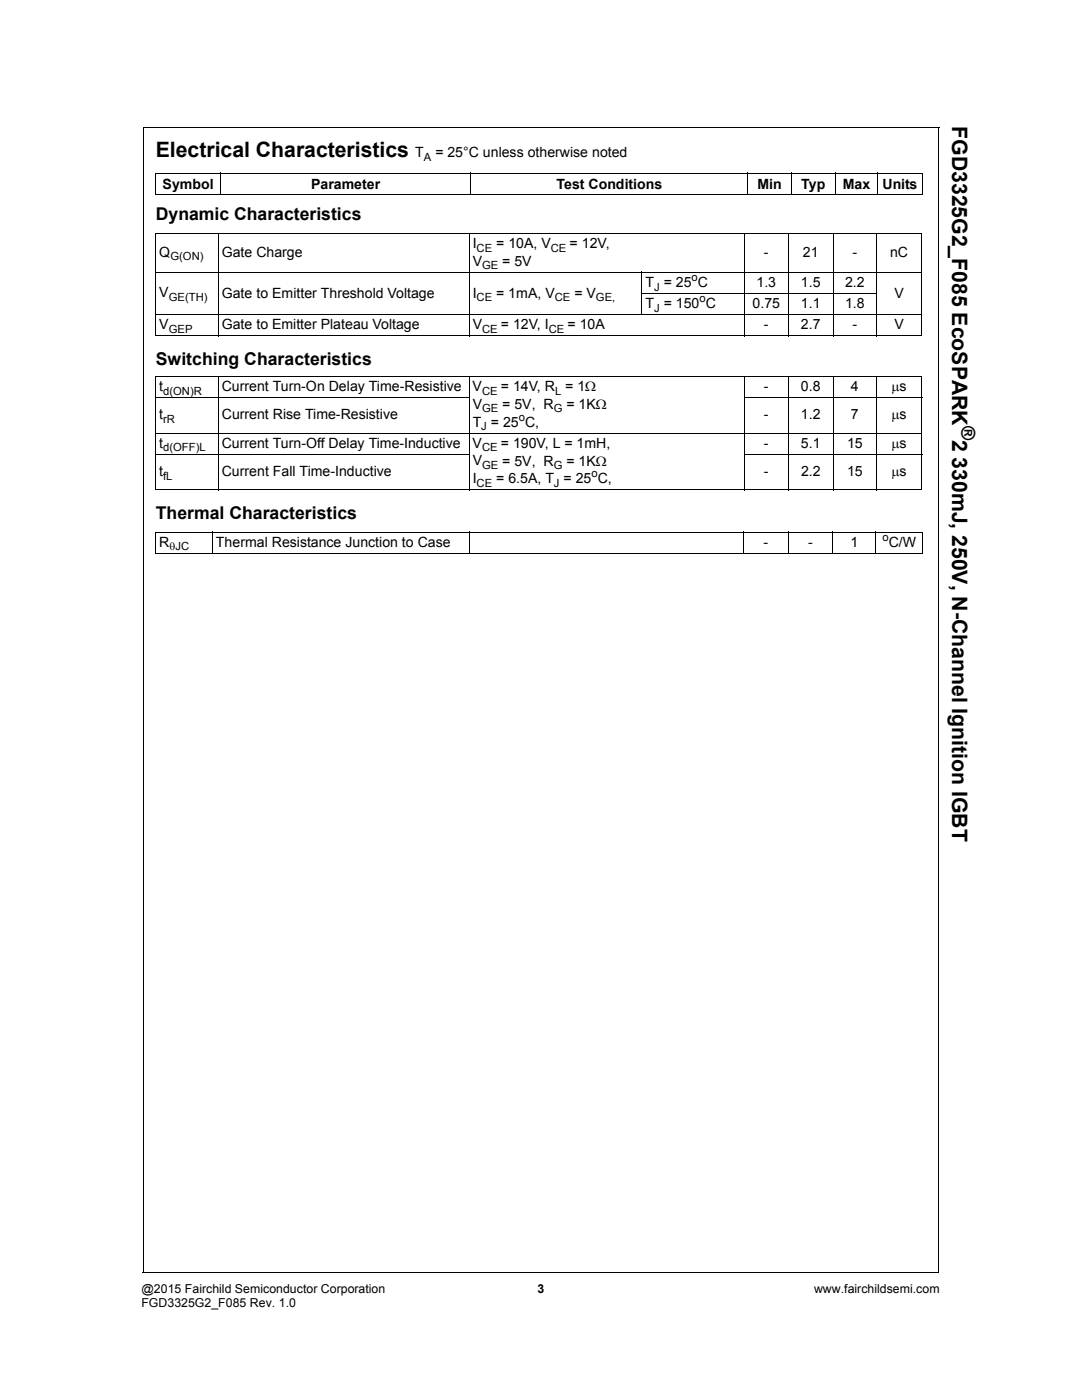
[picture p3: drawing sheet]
<svg xmlns="http://www.w3.org/2000/svg" width="216mm" height="279mm" viewBox="0 0 216 279" stroke-linecap="round" stroke-linejoin="round" font-family="sans-serif">
<defs><g id="words">
<g font-size="4.2">
<text x="190" y="25.2" transform="rotate(90 190 25.2)">FGD3325G2_F085 EcoSPARK 2 330mJ, 250V, N-Channel Ignition IGBT</text>
<text x="31.1" y="31.4">Electrical Characteristics</text>
</g>
<text font-size="3.8" x="191.9" y="84.9" transform="rotate(90 191.9 84.9)">®</text>
<g font-size="3.5">
<text x="31.1" y="44">Dynamic Characteristics</text>
<text x="31.1" y="72.9">Switching Characteristics</text>
<text x="31.1" y="103.6">Thermal Characteristics</text>
</g>
<g font-size="2.8">
<text x="82.8" y="31.4">T</text>
<text x="86.9" y="31.4">= 25°C unless otherwise noted</text>
<text x="32.4" y="37.7">Symbol</text>
<text x="62.1" y="37.7">Parameter</text>
<text x="111" y="37.7">Test Conditions</text>
<text x="151.1" y="37.7">Min</text>
<text x="159.9" y="37.7">Typ</text>
<text x="168.2" y="37.7">Max</text>
<text x="176.1" y="37.7">Units</text>
<text x="31.8" y="51.3">Q</text>
<text x="44.3" y="51.3">Gate Charge</text>
<text x="94.3" y="53">V</text>
<text x="94.3" y="49.5">I</text>
<text x="99" y="49.5">= 10A, V</text>
<text x="100.2" y="53">= 5V</text>
<text x="113.7" y="49.5">= 12V,</text>
<text x="152.4" y="51.3">-</text>
<text x="160.2" y="51.3">21</text>
<text x="170.1" y="51.3">-</text>
<text x="177.6" y="51.3">nC</text>
<text x="31.8" y="59.4">V</text>
<text x="44.3" y="59.4">Gate to Emitter Threshold Voltage</text>
<text x="94.3" y="59.4">I</text>
<text x="99" y="59.4">= 1mA, V</text>
<text x="114.6" y="59.4">= V</text>
<text x="128.8" y="57.3">T = 25 C</text>
<text x="151" y="57.3">1.3</text>
<text x="159.8" y="57.3">1.5</text>
<text x="168.6" y="57.3">2.2</text>
<text x="178.5" y="59.4">V</text>
<text x="31.8" y="65.7">V</text>
<text x="44.3" y="65.7">Gate to Emitter Plateau Voltage</text>
<text x="94.3" y="65.7">V</text>
<text x="99.9" y="65.7">= 12V, I</text>
<text x="113.3" y="65.7">= 10A</text>
<text x="128.8" y="61.5">T = 150 C</text>
<text x="150.2" y="61.5">0.75</text>
<text x="152.4" y="65.7">-</text>
<text x="159.8" y="61.5">1.1</text>
<text x="159.8" y="65.7">2.7</text>
<text x="168.6" y="61.5">1.8</text>
<text x="170.1" y="65.7">-</text>
<text x="178.5" y="65.7">V</text>
<text x="31.8" y="83.7">t</text>
<text x="31.8" y="78.1">t</text>
<text x="44.3" y="78.1">Current Turn-On Delay Time-Resistive</text>
<text x="44.3" y="83.7">Current Rise Time-Resistive</text>
<text x="94.3" y="78.1">V</text>
<text x="94.3" y="81.6">V</text>
<text x="99.9" y="78.1">= 14V, R</text>
<text x="100.2" y="81.6">= 5V, R</text>
<text x="112.8" y="78.1">= 1Ω</text>
<text x="113.1" y="81.6">= 1KΩ</text>
<text x="152.4" y="83.7">-</text>
<text x="152.4" y="78.1">-</text>
<text x="159.8" y="83.7">1.2</text>
<text x="159.8" y="78.1">0.8</text>
<text x="169.8" y="83.7">7</text>
<text x="169.8" y="78.1">4</text>
<text x="177.9" y="78.1">μs</text>
<text x="177.9" y="83.7">μs</text>
<text x="31.8" y="89.4">t</text>
<text x="44.3" y="89.4">Current Turn-Off Delay Time-Inductive</text>
<text x="94.3" y="89.4">V</text>
<text x="94.3" y="85.1">T = 25 C,</text>
<text x="99.9" y="89.4">= 190V, L = 1mH,</text>
<text x="152.4" y="89.4">-</text>
<text x="159.8" y="89.4">5.1</text>
<text x="169" y="89.4">15</text>
<text x="177.9" y="89.4">μs</text>
<text x="31.8" y="95">t</text>
<text x="44.3" y="95">Current Fall Time-Inductive</text>
<text x="94.3" y="92.9">V</text>
<text x="100.2" y="92.9">= 5V, R</text>
<text x="113.1" y="92.9">= 1KΩ</text>
<text x="152.4" y="95">-</text>
<text x="159.8" y="95">2.2</text>
<text x="169" y="95">15</text>
<text x="177.9" y="95">μs</text>
<text x="94.3" y="96.4">I</text>
<text x="99" y="96.4">= 6.5A, T = 25 C,</text>
<text x="31.8" y="109.1">R</text>
<text x="43.1" y="109.1">Thermal Resistance Junction to Case</text>
<text x="152.3" y="109.1">-</text>
<text x="161.3" y="109.1">-</text>
<text x="169.7" y="109.1">1</text>
<text x="177.3" y="109.1">C/W</text>
</g>
<g font-size="2.5">
<text x="28.2" y="258.1">@2015 Fairchild Semiconductor Corporation</text>
<text x="28.2" y="260.9">FGD3325G2_F085 Rev. 1.0</text>
<text x="107.3" y="258.1">3</text>
<text x="162.4" y="258.1">www.fairchildsemi.com</text>
</g>
<g font-size="2.2">
<text x="84.5" y="32.1">A</text>
<text x="34" y="52">G(ON)</text>
<text x="95.1" y="50.2">CE</text>
<text x="96.2" y="53.7">GE</text>
<text x="109.9" y="50.2">CE</text>
<text x="130.5" y="58">J</text>
<text x="138" y="56.1">o</text>
<text x="33.7" y="60.1">GE(TH)</text>
<text x="95.1" y="60.1">CE</text>
<text x="110.7" y="60.1">CE</text>
<text x="118.9" y="60.1">GE,</text>
<text x="130.5" y="62.2">J</text>
<text x="139.6" y="60.4">o</text>
<text x="33.7" y="66.4">GEP</text>
<text x="96.2" y="66.4">CE</text>
<text x="109.5" y="66.4">CE</text>
<text x="32.6" y="78.8">d(ON)R</text>
<text x="96.2" y="78.8">CE</text>
<text x="96.2" y="82.3">GE</text>
<text x="110.5" y="82.3">G</text>
<text x="110.7" y="78.8">L</text>
<text x="32.6" y="84.4">rR</text>
<text x="96" y="85.8">J</text>
<text x="103.5" y="84">o</text>
<text x="32.6" y="90.1">d(OFF)L</text>
<text x="32.6" y="95.7">fL</text>
<text x="96.2" y="90.1">CE</text>
<text x="96.2" y="93.6">GE</text>
<text x="110.5" y="93.6">G</text>
<text x="118" y="95.3">o</text>
<text x="95.1" y="97.1">CE</text>
<text x="110.5" y="97.1">J</text>
<text x="176.1" y="108">o</text>
<text x="33.8" y="109.8">θJC</text>
</g>
</g></defs>
<g fill="none" stroke="#000" stroke-width=".2">
<path d="M28.6 25.4h158.8M28.6 25.3v228.7M31 34.6h153.1M31 38.8h153.1M31.1 34.6v4.1M44 34.5v4.4M94 34.5v4.4M149.2 34.5v4.4M157.9 34.5v4.4M166.7 34.5v4.4M175.2 34.5v4.4M184 34.6v4.1"/>
<path d="M187.3 25.4v228.7M31 46.6h153M31 54.3h153M31.1 46.7v20.2M43.5 46.5v20.6M93.6 46.5v20.6M128 58.6h47M128.1 54.2v8.7M148.5 46.5v20.6M157.3 46.5v20.6M166.2 46.5v20.6M174.9 46.5v20.6"/>
<path d="M183.9 46.7v20.2M31 62.8h153M31 67h153M31 75.1h153M31 79.4h62.7M31.1 75.2v22.4M43.5 75.1v22.7M93.6 75.1v22.7M148.4 79.4h35.6M148.5 75.1v22.7M157.3 75.1v22.7M166.2 75.1v22.7"/>
<path d="M174.9 75.1v22.7M183.9 75.2v22.4M31 86.4h153M31 90.7h62.7M31 97.7h153M148.4 90.7h35.6M31 106.2h153.2M31 110.4h153.2M31.1 106.3v4M42.4 106.1v4.4M93.7 106.1v4.4M148.3 106.1v4.4"/>
<path d="M157.3 106.1v4.4M166.2 106.1v4.4M174.8 106.1v4.4M184.1 106.3v4M28.5 254h158.8"/>
</g>
<use href="#words"/>
</svg>
